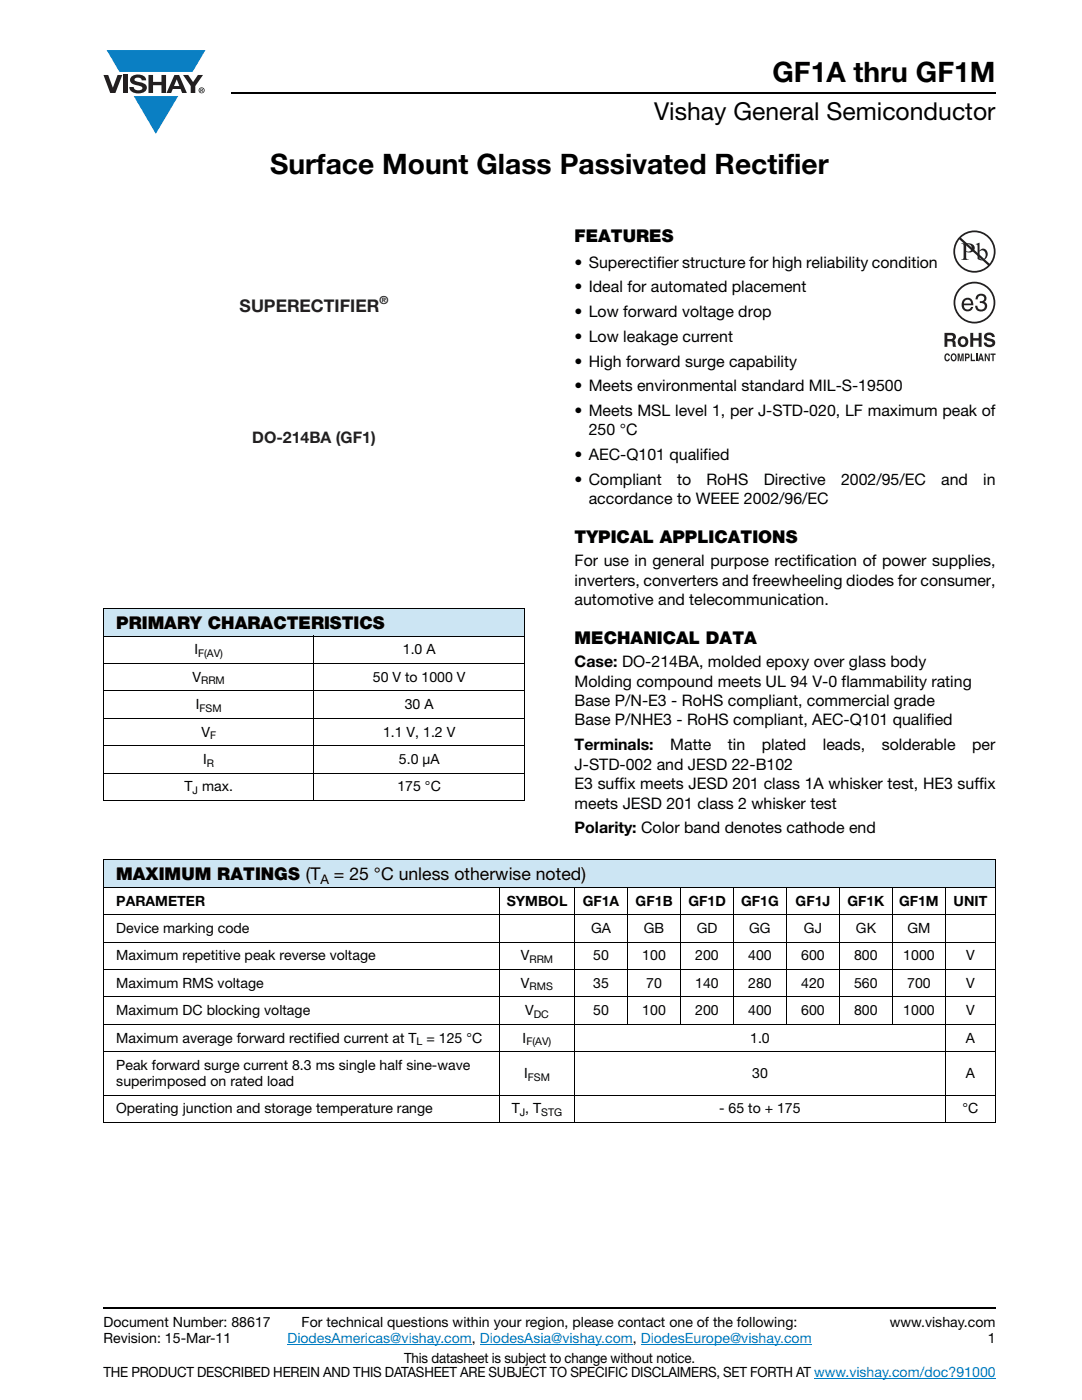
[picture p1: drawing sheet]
<svg xmlns="http://www.w3.org/2000/svg" width="216mm" height="279mm" viewBox="0 0 216 279" stroke-linecap="round" stroke-linejoin="round" font-family="sans-serif">
<defs><g id="words">
<g font-size="5.6">
<text x="154.1" y="16.4">GF1A thru GF1M</text>
<text x="53.9" y="34.8">Surface Mount Glass Passivated Rectifier</text>
</g>
<text font-size="4.9" x="130.5" y="24">Vishay General Semiconductor</text>
<g font-size="3.5">
<text x="114.7" y="48.3">FEATURES</text>
<text x="114.7" y="108.3">TYPICAL APPLICATIONS</text>
<text x="23.2" y="125.6">PRIMARY CHARACTERISTICS</text>
<text x="114.7" y="128.4">MECHANICAL DATA</text>
<text x="23.2" y="175.7">MAXIMUM RATINGS (T</text>
<text x="66.6" y="175.7">= 25 °C unless otherwise noted)</text>
</g>
<text font-size="3.5" fill="#231f20" x="47.8" y="62.3">SUPERECTIFIER</text>
<g font-size="3.2">
<text x="114.7" y="53.4">• Superectifier structure for high reliability condition</text>
<text x="114.7" y="58.3">• Ideal for automated placement</text>
<text x="114.7" y="63.3">• Low forward voltage drop</text>
<text x="114.7" y="68.2">• Low leakage current</text>
<text x="114.7" y="73.2">• High forward surge capability</text>
<text x="114.7" y="78.1">• Meets environmental standard MIL-S-19500</text>
<text x="114.7" y="83">• Meets MSL level 1, per J-STD-020, LF maximum peak of</text>
<text x="117.5" y="86.9">250 °C</text>
<text x="114.7" y="91.9">• AEC-Q101 qualified</text>
<text x="114.7" y="96.8">• Compliant</text>
<text x="117.5" y="100.7">accordance to WEEE 2002/96/EC</text>
<text x="135.1" y="96.8">to</text>
<text x="141" y="96.8">RoHS</text>
<text x="152.4" y="96.8">Directive</text>
<text x="167.8" y="96.8">2002/95/EC</text>
<text x="187.8" y="96.8">and</text>
<text x="196.2" y="96.8">in</text>
<text x="114.7" y="113">For use in general purpose rectification of power supplies,</text>
<text x="114.7" y="116.9">inverters, converters and freewheeling diodes for consumer,</text>
<text x="114.7" y="120.8">automotive and telecommunication.</text>
<text x="114.7" y="133.1">Case: DO-214BA, molded epoxy over glass body</text>
<text x="114.7" y="137">Molding compound meets UL 94 V-0 flammability rating</text>
<text x="114.7" y="140.9">Base P/N-E3 - RoHS compliant, commercial grade</text>
<text x="114.7" y="144.8">Base P/NHE3 - RoHS compliant, AEC-Q101 qualified</text>
<text x="114.7" y="149.7">Terminals:</text>
<text x="133.7" y="149.7">Matte</text>
<text x="145.2" y="149.7">tin</text>
<text x="152" y="149.7">plated</text>
<text x="164.2" y="149.7">leads,</text>
<text x="176" y="149.7">solderable</text>
<text x="194" y="149.7">per</text>
<text x="114.7" y="153.6">J-STD-002 and JESD 22-B102</text>
<text x="114.7" y="157.5">E3 suffix meets JESD 201 class 1A whisker test, HE3 suffix</text>
<text x="114.7" y="161.4">meets JESD 201 class 2 whisker test</text>
<text x="114.7" y="166.3">Polarity: Color band denotes cathode end</text>
</g>
<text font-size="3.2" fill="#231f20" x="50.3" y="88.5">DO-214BA (GF1)</text>
<g font-size="2.8">
<text x="38.8" y="130.6">I</text>
<text x="80.4" y="130.6">1.0 A</text>
<text x="38.4" y="136.1">V</text>
<text x="74.4" y="136.1">50 V to 1000 V</text>
<text x="39.1" y="141.5">I</text>
<text x="80.8" y="141.5">30 A</text>
<text x="40.2" y="147">V</text>
<text x="76.4" y="147">1.1 V, 1.2 V</text>
<text x="40.6" y="152.5">I</text>
<text x="79.6" y="152.5">5.0 μA</text>
<text x="36.8" y="157.9">T max.</text>
<text x="79.3" y="157.9">175 °C</text>
<text x="23.2" y="180.7">PARAMETER</text>
<text x="101.1" y="180.7">SYMBOL</text>
<text x="116.3" y="180.7">GF1A</text>
<text x="126.8" y="180.7">GF1B</text>
<text x="137.3" y="180.7">GF1D</text>
<text x="147.9" y="180.7">GF1G</text>
<text x="158.7" y="180.7">GF1J</text>
<text x="169.1" y="180.7">GF1K</text>
<text x="179.4" y="180.7">GF1M</text>
<text x="190.3" y="180.7">UNIT</text>
<text x="23.2" y="186.2">Device marking code</text>
<text x="23.2" y="191.7">Maximum repetitive peak reverse voltage</text>
<text x="103.9" y="191.7">V</text>
<text x="118" y="186.2">GA</text>
<text x="118.4" y="191.7">50</text>
<text x="128.2" y="191.7">100</text>
<text x="128.5" y="186.2">GB</text>
<text x="138.7" y="191.7">200</text>
<text x="139" y="186.2">GD</text>
<text x="149.3" y="191.7">400</text>
<text x="149.5" y="186.2">GG</text>
<text x="159.9" y="191.7">600</text>
<text x="160.4" y="186.2">GJ</text>
<text x="170.4" y="191.7">800</text>
<text x="170.8" y="186.2">GK</text>
<text x="180.2" y="191.7">1000</text>
<text x="181.1" y="186.2">GM</text>
<text x="192.8" y="191.7">V</text>
<text x="23.2" y="197.1">Maximum RMS voltage</text>
<text x="104" y="197.1">V</text>
<text x="118.4" y="197.1">35</text>
<text x="128.9" y="197.1">70</text>
<text x="138.7" y="197.1">140</text>
<text x="149.3" y="197.1">280</text>
<text x="159.9" y="197.1">420</text>
<text x="170.4" y="197.1">560</text>
<text x="181" y="197.1">700</text>
<text x="192.8" y="197.1">V</text>
<text x="23.2" y="202.6">Maximum DC blocking voltage</text>
<text x="104.8" y="202.6">V</text>
<text x="118.4" y="202.6">50</text>
<text x="128.2" y="202.6">100</text>
<text x="138.7" y="202.6">200</text>
<text x="149.3" y="202.6">400</text>
<text x="159.9" y="202.6">600</text>
<text x="170.4" y="202.6">800</text>
<text x="180.2" y="202.6">1000</text>
<text x="192.8" y="202.6">V</text>
<text x="23.2" y="208.1">Maximum average forward rectified current at T</text>
<text x="85.1" y="208.1">= 125 °C</text>
<text x="104.3" y="208.1">I</text>
<text x="149.7" y="208.1">1.0</text>
<text x="192.7" y="208.1">A</text>
<text x="23.2" y="213.6">Peak forward surge current 8.3 ms single half sine-wave</text>
<text x="104.6" y="215.1">I</text>
<text x="150.1" y="215.1">30</text>
<text x="192.7" y="215.1">A</text>
<text x="23.2" y="216.7">superimposed on rated load</text>
<text x="23.2" y="222.2">Operating junction and storage temperature range</text>
<text x="102.1" y="222.2">T , T</text>
<text x="143.5" y="222.2">- 65 to + 175</text>
<text x="192.1" y="222.2">°C</text>
<text x="20.6" y="264.9">Document Number: 88617</text>
<text x="20.6" y="268.1">Revision: 15-Mar-11</text>
<text x="60.2" y="264.9">For technical questions within your region, please contact one of the following:</text>
<text x="177.5" y="264.9">www.vishay.com</text>
<text x="197.1" y="268.1">1</text>
<text x="20.6" y="274.8">THE PRODUCT DESCRIBED HEREIN AND THIS DATASHEET ARE SUBJECT TO SPECIFIC DISCLAIMERS, SET FORTH AT www.vishay.com/doc?91000</text>
<text x="80.7" y="272">This datasheet is subject to change without notice.</text>
</g>
<text font-size="2.8" fill="#007ec4" x="57.3" y="268.1">DiodesAmericas@vishay.com, DiodesAsia@vishay.com, DiodesEurope@vishay.com</text>
<text font-size="2.6" x="63.9" y="176.3">A</text>
<text font-size="2.2" fill="#231f20" x="75.7" y="60.7">®</text>
<g font-size="2.1">
<text x="39.5" y="131.1">F(AV)</text>
<text x="40.1" y="136.6">RRM</text>
<text x="39.8" y="142">FSM</text>
<text x="41.9" y="147.5">F</text>
<text x="41.3" y="153">R</text>
<text x="38.4" y="158.5">J</text>
<text x="105.6" y="192.2">RRM</text>
<text x="105.7" y="197.7">RMS</text>
<text x="106.5" y="203.1">DC</text>
<text x="83.1" y="208.6">L</text>
<text x="105" y="208.6">F(AV)</text>
<text x="105.3" y="215.6">FSM</text>
<text x="103.7" y="222.7">J</text>
<text x="108" y="222.7">STG</text>
</g>
</g></defs>
<g fill="#0a7fc3">
<path d="M21.3 10h19.7l-2.6 4.3h-1.1h-13.5z"/>
<path d="M26.7 19.2h8.9l-4.5 7.5z"/>
</g>
<g fill="#231f20">
<path d="M20.6 15h1l.9 2.5 1-2.5h.9l-1.4 3.6h-1z"/>
<path d="M24.6 15h.9v3.6h-.9z"/>
<path d="M26.3 15.3a2.1 2.1 0 0 1 2.8 .3l.1 .4h-.9a.79 .79 0 0 0-.7-.5 .79 .79 0 0 0-.8 .4l.3 .3 1 .2a1.08 1.08 0 0 1 1.2 1 1.08 1.08 0 0 1-1.1 1.2 1.73 1.73 0 0 1-2.4-1.2h.9a.96 .96 0 0 0 .8 .6 .96 .96 0 0 0 .9-.4 1.31 1.31 0 0 0-1.2-.6 1.03 1.03 0 0 1-1.1-.6 1.03 1.03 0 0 1 .2-1.1z"/>
<path d="M29.6 15h.9v1.3h1.7v-1.3h.9v3.6h-.9v-1.6h-1.7v1.6h-.9z"/>
<path d="M36.5 15h1.1l.9 1.4 1-1.4h1l-1.5 2.2v1.4h-.9v-1.4z"/>
<path d="M35.3 15.9l.5 1.3h-1.1zM34.8 15l-1.6 3.6h1l.3-.8h1.5l.3 .8h1l-1.6-3.6z"/>
<path d="M39.8 18a.46 .46 0 0 1 .9 0 .46 .46 0 0 1-.9 0zM39.6 18a.6 .6 0 0 0 1.2 0 .6 .6 0 0 0-1.2 0z"/>
<path d="M40.1 17.8h.2v.2h-.2zM40 17.7v.7h.1v-.3l.4 .3-.2-.3 .2-.2-.1-.2z"/>
</g>
<path d="M57.3 268.3h36.9M95.8 268.3h30.5M127.8 268.3h34.2M162.4 275.1h36.3" fill="none" stroke="#007ec4" stroke-width=".2"/>
<path d="M46.1 18.6h152.5M20.6 261h178" fill="none" stroke="#000" stroke-width=".36"/>
<path d="M20.6 121.5h84v5.5h-84z" fill="#cce5f3"/>
<path d="M20.6 121.5h84.1M20.6 127h84.1M20.6 132.4h84.1M20.6 137.9h84.1M20.6 121.5v38.2M62.7 126.9v33M104.6 121.5v38.2M20.6 143.4h84.1M20.6 148.8h84.1M20.6 154.3h84.1M20.6 159.8h84.1" fill="none" stroke="#000" stroke-width=".2"/>
<g fill="#fff">
<path d="M47.8 57.8h29.7v31.4h-29.7z"/>
<path d="M188.4 46h10.2v26.1h-10.2z"/>
</g>
<g fill="#231f20">
<path d="M193.6 66.4h.6v1.1h1.1v-1.1h.6v2.8h-.6v-1.2h-1.1v1.2h-.6z"/>
<path d="M196.6 66.6a1.15 1.15 0 0 1 1.9 .7h-.6v-.2a.68 .68 0 0 0-.9-.1l-.1 .3 .3 .2a1.29 1.29 0 0 1 1.4 .9 1.17 1.17 0 0 1-1.2 .9 1.17 1.17 0 0 1-1.1-.9h.6v.2a.67 .67 0 0 0 1.1-.1l-.2-.3-.6-.2a.82 .82 0 0 1-.8-.5 .82 .82 0 0 1 .2-.9z"/>
<path d="M188.6 70.7l.4-.2 .3 .1 .2 .5-.6-.3a.66 .66 0 0 0 .1 1l.3-.2h.2a.54 .54 0 0 1-.4 .5 .54 .54 0 0 1-.6-.4z"/>
<path d="M191.1 70.6h.4l.2 1.2 .2-1.2h.4v1.5h-.3v-1.3l-.2 1.3h-.2l-.3-1.3v1.3h-.2z"/>
<path d="M193.7 70.6h.3v1.2h.6v.3h-.9z"/>
<path d="M194.7 70.6h.3v1.5h-.3z"/>
<path d="M196.5 70.6h.3l.5 1v-1h.2v1.5h-.3l-.5-1.1v1.1h-.2z"/>
<path d="M197.6 70.6h1.1v.2h-.4v1.3h-.3v-1.3h-.4z"/>
<path d="M195 58.9a1.07 1.07 0 0 1 1.3-.2 1.07 1.07 0 0 1 .5 1.2l-.4 .3a1.06 1.06 0 0 1 .5 1.4 1.06 1.06 0 0 1-1.4 .5h-.2a1.02 1.02 0 0 1-.7-1.1h.4a.71 .71 0 0 0 1 .8 .71 .71 0 0 0 .2-1.2l-.7-.1v-.4a.59 .59 0 0 0 .9-.4 .59 .59 0 0 0-.6-.7 .66 .66 0 0 0-.7 .7h-.4z"/>
<path d="M189 66.9v.8l1-.1a.39 .39 0 0 0 0-.6zM188.5 66.4h1.4a.79 .79 0 0 1 .8 .5 .79 .79 0 0 1-.1 .8l-.3 .2a.98 .98 0 0 1 .4 1.2l.1 .1h-.6l-.3-1-.9-.1v1.1h-.5z"/>
<path d="M191.9 67.6a.63 .63 0 0 0-.2 .8 .63 .63 0 0 0 .7 .4 .63 .63 0 0 0 .2-.8 .63 .63 0 0 0-.7-.4zM191.1 68.2a1.1 1.1 0 0 1 2.2 0 1.1 1.1 0 0 1-2.2 0z"/>
<path d="M190.1 70.8a.64 .64 0 0 0 .2 1.1l.1-.1a.64 .64 0 0 0-.1-1zM189.9 70.7l.2-.2a.56 .56 0 0 1 .7 .4 .82 .82 0 0 1-.5 1.2h-.2a.89 .89 0 0 1-.2-1.4z"/>
<path d="M192.8 70.8v.5l.4-.1v-.3zM192.5 70.6h.6a.5 .5 0 0 1 .4 .4 .5 .5 0 0 1-.4 .5h-.3v.6h-.3z"/>
<path d="M195.7 70.9l-.1 .6h.3zM195.6 70.6h.3l.4 1.5h-.3v-.3h-.5l-.1 .3h-.3z"/>
<path d="M192.8 48.8v1.3a.75 .75 0 0 0 1.1-.6 .75 .75 0 0 0-1.1-.7zM191.8 48.6a2.81 2.81 0 0 1 2.5 .3 .97 .97 0 0 1-.1 1.2 .97 .97 0 0 1-1.2 .2h-.2v1.1v.2l.5 .3h-1.5l.3-.2 .2-.3v-2.3l-.1-.3z"/>
<path d="M195.5 50.2v1.4l.1 .1a.72 .72 0 0 0 .8-.1 .72 .72 0 0 0 .3-.7 .72 .72 0 0 0-.4-.8 .72 .72 0 0 0-.8 .1zM194.7 48.7l.8-.3v1.7a.89 .89 0 0 1 1.1-.4 .89 .89 0 0 1 .5 1 1.23 1.23 0 0 1-.7 1.2 1.23 1.23 0 0 1-1.3-.2l-.1-2.7z"/>
<path d="M191.7 47.5a3.9 3.9 0 0 1 5.3-.2 3.9 3.9 0 0 1 .4 5.3zM191.4 47.8l5.8 5.2a3.9 3.9 0 0 1-5.4 .1 3.9 3.9 0 0 1-.4-5.3zM190.2 50.2a4.2 4.2 0 0 0 8.5 0 4.2 4.2 0 0 0-8.5 0z"/>
<path d="M190.6 60.4a3.9 3.9 0 0 1 7.7 0 3.9 3.9 0 0 1-7.7 0zM190.3 60.4a4.2 4.2 0 0 0 8.3 0 4.2 4.2 0 0 0-8.3 0z"/>
<path d="M192.5 60l-.2 .6h1.5a.7 .7 0 0 0-.4-.7 .7 .7 0 0 0-.9 .1zM192.3 59.7a1.18 1.18 0 0 1 1.4-.1 1.18 1.18 0 0 1 .5 1.3h-1.9a.73 .73 0 0 0 .6 .9 .73 .73 0 0 0 .9-.5h.4a1.21 1.21 0 0 1-1.6 .8 1.21 1.21 0 0 1-.7-1.7z"/>
</g>
<path d="M20.6 171.6h178v5.5h-178z" fill="#cce5f3"/>
<g fill="none" stroke="#000" stroke-width=".2">
<path d="M20.6 171.6h178.1M20.6 177.1h178.1M20.6 171.7v52.2M99.7 177v47.1M114.7 177v47.1M125.2 177v27.5M135.8 177v27.5M146.4 177v27.5M156.9 177v27.5M167.5 177v27.5M178.1 177v27.5M188.7 177v47.1"/>
<path d="M198.6 171.7v52.2M20.6 182.6h178.1M20.6 188h178.1M20.6 193.5h178.1M20.6 199h178.1M20.6 204.4h178.1M20.6 209.9h178.1M20.6 218.5h178.1M20.6 224h178.1"/>
</g>
<use href="#words"/>
</svg>
